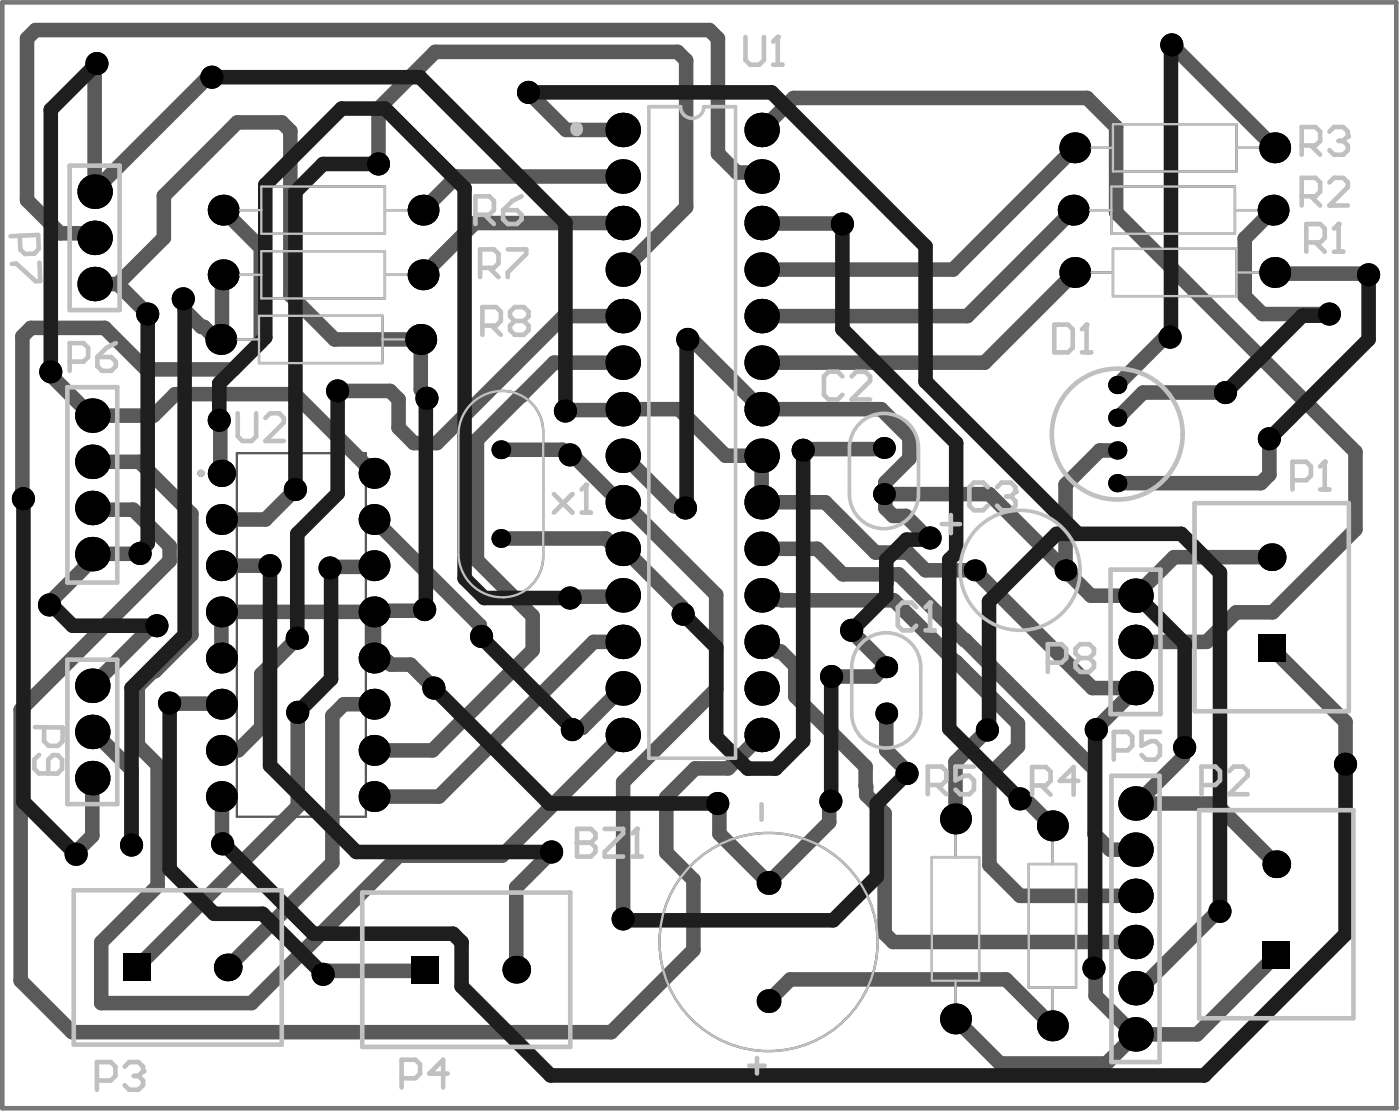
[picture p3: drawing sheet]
<svg xmlns="http://www.w3.org/2000/svg" width="256mm" height="204mm" viewBox="0 0 256 204" stroke-linecap="round" stroke-linejoin="round" font-family="sans-serif">
<g fill="none" stroke="#5a5a5a" stroke-width=".42">
<path d="M42.9 38.5h5M47.9 34.1h22.6v8.7h-22.6zM70.5 38.5h5M198.6 38.5h5M198.9 27.1h5M203.6 34.1h22.6v8.7h-22.6zM203.9 22.7h22.6v8.7h-22.6zM226.2 38.5h5M226.5 27.1h5M42.9 50.3h5M47.4 57.8h22.7v8.7h-22.7zM47.9 46h22.6v8.6h-22.6z"/>
<path d="M70.5 50.3h5M198.9 49.9h5M203.9 45.6h22.6v8.6h-22.6zM226.5 49.9h5M42.5 62.1h4.9M70.1 62.1h5M99.5 79.3v22.3M99.5 79.3a7.6 7.6 0 0 0-5.1-7.4 7.6 7.6 0 0 0-8.6 2.6 8 8 0 0 0-1.8 4.8v22.3a7.9 7.9 0 0 0 5.7 7.4 7.9 7.9 0 0 0 8.7-3.3 7.4 7.4 0 0 0 1.1-4.1M43.4 83h23.6v66.5h-23.6zM170.7 156.9h8.7v22.6h-8.7zM175 151.9v5M188.5 158.2h8.6v22.6h-8.6z"/>
<path d="M192.8 153.2v5M175 179.5v5M192.8 180.8v5"/>
<circle cx="140.8" cy="172.4" r="20"/>
</g>
<circle cx="36.8" cy="86.6" r=".33" fill="none" stroke="#5a5a5a" stroke-width=".67"/>
<path d="M.4 .4h255.4v202.5h-255.4z" fill="none" stroke="#787878" stroke-width=".85"/>
<g fill="none" stroke="#5a5a5a" stroke-width="2.7">
<path d="M124.1 9.5h-44.4l-10.4 10.4v10.1M103.3 57.9l-23.3 23.2h-4.2l-2.8-2.8v-5.2l-1.5-1.5h-9.6M16.7 76.1h11.4l4-3.9h21.9l14.5 14.4M40.4 77.1v9.4M77.1 62.1v9.2l1.1 1.2v.4M126 62.1l.3 .3h.7l12.5 12.5h21.9M214.4 61.7l-.3 .3h-1l-8.4 8.5M24.4 93.3l6.7 6.7v2.7l-27.3 27.2M25.5 84.5l9.6 9.6v22.1l-6.7 6.7M54.1 89.6l-5.5 5.5h-8M68.5 95.1l19.4 19.4v1.7l.3 .3M91.7 98.6h19.3l1.9 1.9h1.2"/>
<path d="M91.7 82.3h11.4l.9 1h.9l8.6 8.6h.8M114.1 83.4h.2l9.2 9.3h1.8l.3 .3M151.2 91.9l9.2 9.2h5.9l3.3 3.3h9M162.2 93l1.4 1.4h2.3l4.1 4.1h.4M25.7 101.3l-8.7 .1-.1 1.1-7.8 7.8v.4M40.6 103.6h8.9M68.5 112v8.5l.6 .5h1.9l.6 .7h3.6l4.3 4.3M139.5 109l.9 .8 23.3 .1 11.3 11.3h.2M149.7 100.5l4.7 4.6h10.2l35.9 35.7v11.9M156 115.4v.2l6.4 6.3h-.2M114.1 126h-.2l-7.2 7.3h-1.5l-.3 .3M16.9 142.4v10.6l-2.9 3v.4"/>
<path d="M40.6 145.8l.1 .1v8.5l.1 .1M186.9 146.2l.3 .3M76.7 177.7h-16.5l-.6 .7h-.4M200.4 177.2l.3 .3v4.8l7.1 7"/>
</g>
<circle cx="16.7" cy="76.1" r="1.33" fill="#5a5a5a"/>
<g fill="none" stroke="#5a5a5a" stroke-width="2.7">
<path d="M17.8 11.6v.5l-.5 .4v22.6M38.8 14.1l-.3 .3h-.7l-20.5 20.5M96.8 16.9l6.9 6.9h10.4M124.1 9.5l1.6 1.6v26.8l-11.4 11.4M214.7 8.2l18.8 18.9M139.5 32.3l-.7-.7h-3.8l-3.5-3.5v-21l-1.5-1.6h-123.5l-1.6 1.6v29.5M204.5 23.3v15.6l43.8 43.8v14.2l-15.2 15.2M233.2 38.5l-5.2 5.2v10.5l3.3 3.3h12.2M21.6 52l8.4-8.5v-7.7l13.5-13.4h8.1l1.6 1.6v30M233.5 49.9l.2 .2h16.8l.2 .2M9.3 68.1l.3 .3v.6l7.1 7.1M26.8 67.6l-7.6-7.6h-13.5l-1.6 1.6v29.5"/>
<path d="M224.5 71.9h-15.1l-4.6 4.6M40.4 86.5l.2 .1M161.9 82l-.2 .2h-14.4l-.2 .2M161.9 90.4l.3 .3v2.3M232.5 80.3v6.6l-1.5 1.5h-26.3M233 118.6l13.5 13.6v7.7M145.7 121.9v5.6l12.9 12.8 .1 5.2 3.4 3.4v22M162.2 121.9l-1.9 1.9h-8M162.4 130.6v6.8l3.8 3.8v.4M180.9 133.6l-5.9 5.9v10.4M186.5 136.7l-5.2 5.2M152.2 146.7l-.3 .3v3.5l-11.1 11.1"/>
<path d="M187.2 146.5h.9l4.6 4.7M200.5 152.7l2.9 2.8h4.6M186.9 164h21.1"/>
</g>
<circle cx="208.2" cy="147.1" r="1.33" fill="#5a5a5a"/>
<g fill="none" stroke="#5a5a5a" stroke-width="2.7">
<path d="M4.9 36.6l6.1 6.1h5.5l.8 .8M21.8 52.2l5.3 5.3M40.9 50.3l-.2 .2v11.4l-.2 .2h-.9l-2.3-2.3h-.4l-3-3v-1.8l-.3-.3M47.8 45.4v17.2l-5.1 5h-15.9M101.5 66.4h12.6M4.1 91.1l.2 .2M16.9 93l.3 .3h7.2M16.9 84.5h8.6M28.8 114.5l-.3 .3h-.9l-10.7 10.7M68.5 103.6l-.2 .2h-7.6l-.2 .2M77.8 111.6l-.2 .2h-8.9l-.2 .2h-27.9v8.5M87.4 102.6l10.2 10.2v6.2"/>
<path d="M3.8 129.9v49.6l9.4 9.4M16.9 134h.3l6.9 6.9v13.8M28.4 122.9h-.4l-2.8 2.8v10.7l3.7 3.6v22.2l-10.4 10.3v11.1h27.6l27-27h18.9M31.1 128.7l.1 .1h9.3l.1 .1M54.5 130.4v17.2l-29.4 29.5M60.9 131v26.9l-19.2 19.2M131.2 126.1l-17 17.1v25M217 136.8l-.3 .3v1.5l-8.5 8.5M101 156l-6.4 6.4v15.1M131.5 147.1l.3 .3v5.2l9 9M133.4 140.7h-6l-5.3 5.2v10.2l4.9 4.9v12.9l-15 15M77.9 177.5h-1l-.2 .2"/>
<path d="M223.5 166.8h-.4l-14.1 14.1h-1"/>
</g>
<circle cx="95.4" cy="72.4" r="1.33" fill="#5a5a5a"/>
<g fill="none" stroke="#5a5a5a" stroke-width="2.7">
<path d="M40.9 38.5l6.9 6.9M114.1 32.3h-30.4l-6.2 6.2M196.6 38.5l-19.4 19.4h-37.7M196.9 27.1l-22.3 22.2h-35.1M204.5 23.3l-5.4-5.4h-53.7l-5.9 5.9M17.3 52h4.3M53.2 54l8.1 8.1h15.8M103.3 57.9h10.8M114.1 49.3h.2M114.1 40.8h-27.1l-9.5 9.5M139.5 40.8l14.8 .2M196.9 49.9l-16.5 16.5h-40.9"/>
<path d="M40.2 76.9l.2 .2M101.5 66.4l-14.1 14.1v22.1M103.6 75.2l.2-.1h10.1l.2-.2h10.3l8.5 8.5h6.6v8.5h11.7M161.4 74.9l5.2 5.2v3.8l-4.4 4.4v1.9l-.3 .2h19.3l14 14M204.7 76.5h.1M114.3 91.9l16.9 17v17.2M204.7 82.5h-3.2l-6.3 6.2v15.7M54.5 116.8l-6.6 6.6v9.7l-4.3 4.3h-3M97.6 119l-18.4 18.4h-10.7M113.9 100l10.9 11v1.1l.3 .3M114.1 109l-.3 .2h-9.1l-.3 .3M114.1 117.5h-5.4l-28.3 28.3h-11.9"/>
<path d="M139.5 117.5h1.2l1.7 1.7h.6l2.7 2.7M139.5 100.5h10.2M178.6 104.4l21.5 21.6h7.9v.2l-7.2 7.1v.3M233 102h-17.9l-7.1 7h-8.1l-4.7-4.6M233.1 112.1h-6.6l-5.5 5.4h-13M68.5 128.9h-5.5l-2.1 2.1M114.1 134.5l-22.1 22.1M139.5 134.5l-6.1 6.2M175.2 121.2l11.3 11.3v4.2M181.3 141.9v16.5l5.6 5.6M192.7 151.2h.1M208 147.1h14.7l11.1 11.1"/>
<path d="M162.1 170.9l1.5 1.5h44.4M233.8 174.8l-14.5 14.5h-11.5M13.2 188.9h98.8M140.8 183.3l4-4h39.5l8.5 8.5M175 186.5l8.2 8.2h19.5l5.3-5.4"/>
</g>
<g fill="#000">
<circle cx="17.8" cy="11.6" r="2.11"/>
<circle cx="38.8" cy="14.1" r="2.11"/>
<circle cx="96.8" cy="16.9" r="2.11"/>
<circle cx="214.7" cy="8.2" r="2.11"/>
<circle cx="17.3" cy="35.1" r="3.2"/>
<circle cx="40.9" cy="38.5" r="2.83"/>
<circle cx="69.3" cy="30" r="2.11"/>
<circle cx="77.5" cy="38.5" r="2.83"/>
<circle cx="114.1" cy="32.3" r="3.2"/>
<circle cx="114.1" cy="23.8" r="3.2"/>
<circle cx="139.5" cy="32.3" r="3.2"/>
<circle cx="139.5" cy="23.8" r="3.2"/>
<circle cx="196.6" cy="38.5" r="2.83"/>
<circle cx="196.9" cy="27.1" r="2.83"/>
<circle cx="233.2" cy="38.5" r="2.83"/>
<circle cx="233.5" cy="27.1" r="2.83"/>
<circle cx="17.3" cy="52" r="3.2"/>
<circle cx="17.3" cy="43.5" r="3.2"/>
<circle cx="27.1" cy="57.5" r="2.11"/>
<circle cx="33.6" cy="54.7" r="2.11"/>
<circle cx="40.9" cy="50.3" r="2.83"/>
<circle cx="77.5" cy="50.3" r="2.83"/>
<circle cx="114.1" cy="57.9" r="3.2"/>
<circle cx="114.1" cy="40.8" r="3.2"/>
<circle cx="114.1" cy="49.3" r="3.2"/>
<circle cx="139.5" cy="40.8" r="3.2"/>
<circle cx="139.5" cy="57.9" r="3.2"/>
<circle cx="139.5" cy="49.3" r="3.2"/>
<circle cx="154.3" cy="41" r="2.11"/>
<circle cx="196.9" cy="49.9" r="2.83"/>
<circle cx="233.5" cy="49.9" r="2.83"/>
<circle cx="243.5" cy="57.5" r="2.11"/>
<circle cx="250.7" cy="50.3" r="2.11"/>
<circle cx="9.3" cy="68.1" r="2.11"/>
<circle cx="16.9" cy="76.1" r="3.2"/>
<circle cx="40.2" cy="76.9" r="2.11"/>
<circle cx="40.5" cy="62.1" r="2.83"/>
<circle cx="61.9" cy="71.6" r="2.11"/>
<circle cx="77.1" cy="62.1" r="2.83"/>
<circle cx="78.2" cy="72.9" r="2.11"/>
<circle cx="103.6" cy="75.2" r="2.11"/>
<circle cx="114.1" cy="66.4" r="3.2"/>
<circle cx="114.1" cy="74.9" r="3.2"/>
<circle cx="126" cy="62.1" r="2.11"/>
<circle cx="139.5" cy="66.4" r="3.2"/>
<circle cx="139.5" cy="74.9" r="3.2"/>
<circle cx="204.7" cy="76.5" r="1.66"/>
<circle cx="204.7" cy="70.5" r="1.66"/>
<circle cx="214.4" cy="61.7" r="2.11"/>
<circle cx="224.5" cy="71.9" r="2.11"/>
<circle cx="4.3" cy="91.3" r="2.11"/>
<circle cx="16.9" cy="93" r="3.2"/>
<circle cx="16.9" cy="84.5" r="3.2"/>
<circle cx="40.6" cy="95.1" r="2.83"/>
<circle cx="40.6" cy="86.6" r="2.5"/>
<circle cx="54.1" cy="89.6" r="2.11"/>
<circle cx="68.5" cy="95.1" r="2.83"/>
<circle cx="68.5" cy="86.6" r="2.83"/>
<circle cx="91.7" cy="98.6" r="1.71"/>
<circle cx="91.7" cy="82.3" r="1.71"/>
<circle cx="104.4" cy="83.3" r="2.11"/>
<circle cx="114.1" cy="83.4" r="3.2"/>
<circle cx="114.1" cy="91.9" r="3.2"/>
<circle cx="125.6" cy="93" r="2.11"/>
<circle cx="139.5" cy="91.9" r="3.2"/>
<circle cx="139.5" cy="83.4" r="3.2"/>
<circle cx="147.1" cy="82.4" r="2.11"/>
<circle cx="161.9" cy="82" r="2"/>
<circle cx="161.9" cy="90.4" r="2"/>
<circle cx="170.4" cy="98.5" r="2.11"/>
<circle cx="204.7" cy="88.4" r="1.66"/>
<circle cx="204.7" cy="82.5" r="1.66"/>
<circle cx="232.5" cy="80.3" r="2.11"/>
<circle cx="9.1" cy="110.7" r="2.11"/>
<circle cx="16.9" cy="101.4" r="3.2"/>
<circle cx="25.7" cy="101.3" r="2.11"/>
<circle cx="28.8" cy="114.5" r="2.11"/>
<circle cx="40.6" cy="103.6" r="2.83"/>
<circle cx="40.6" cy="112" r="2.83"/>
<circle cx="49.5" cy="103.6" r="2.11"/>
<circle cx="54.5" cy="116.8" r="2.11"/>
<circle cx="60.5" cy="104" r="2.11"/>
<circle cx="68.5" cy="103.6" r="2.83"/>
<circle cx="68.5" cy="112" r="2.83"/>
<circle cx="77.8" cy="111.6" r="2.11"/>
<circle cx="88.2" cy="116.5" r="2.11"/>
<circle cx="104.4" cy="109.5" r="2.11"/>
<circle cx="114.1" cy="109" r="3.2"/>
<circle cx="114.1" cy="100.5" r="3.2"/>
<circle cx="114.1" cy="117.5" r="3.2"/>
<circle cx="125.1" cy="112.4" r="2.11"/>
<circle cx="139.5" cy="100.5" r="3.2"/>
<circle cx="139.5" cy="117.5" r="3.2"/>
<circle cx="139.5" cy="109" r="3.2"/>
<circle cx="156" cy="115.4" r="2.11"/>
<circle cx="178.6" cy="104.4" r="2"/>
<circle cx="195.2" cy="104.4" r="2"/>
<circle cx="208" cy="117.5" r="3.2"/>
<circle cx="208" cy="109" r="3.2"/>
<circle cx="233" cy="102" r="2.54"/>
<circle cx="16.9" cy="125.5" r="3.2"/>
<circle cx="16.9" cy="134" r="3.2"/>
<circle cx="31.1" cy="128.7" r="2.11"/>
<circle cx="40.6" cy="137.4" r="2.83"/>
<circle cx="40.6" cy="128.9" r="2.83"/>
<circle cx="40.6" cy="120.5" r="2.83"/>
<circle cx="54.5" cy="130.4" r="2.11"/>
<circle cx="68.5" cy="128.9" r="2.83"/>
<circle cx="68.5" cy="137.4" r="2.83"/>
<circle cx="68.5" cy="120.5" r="2.83"/>
<circle cx="79.5" cy="126" r="2.11"/>
<circle cx="104.9" cy="133.6" r="2.11"/>
<circle cx="114.1" cy="134.5" r="3.2"/>
<circle cx="114.1" cy="126" r="3.2"/>
<circle cx="139.5" cy="134.5" r="3.2"/>
<circle cx="139.5" cy="126" r="3.2"/>
<circle cx="152.3" cy="123.8" r="2.11"/>
<circle cx="162.4" cy="130.6" r="2"/>
<circle cx="162.4" cy="122.1" r="2"/>
<circle cx="180.9" cy="133.6" r="2.11"/>
<circle cx="200.8" cy="133.6" r="2.11"/>
<circle cx="208" cy="126" r="3.2"/>
<circle cx="217" cy="136.8" r="2.11"/>
<circle cx="246.5" cy="139.9" r="2.11"/>
<circle cx="14" cy="156.4" r="2.11"/>
<circle cx="16.9" cy="142.4" r="3.2"/>
<circle cx="24.1" cy="154.7" r="2.11"/>
<circle cx="40.6" cy="145.8" r="2.83"/>
<circle cx="40.8" cy="154.5" r="2.11"/>
<circle cx="68.5" cy="145.8" r="2.83"/>
<circle cx="101" cy="156" r="2.11"/>
<circle cx="131.5" cy="147.1" r="2.11"/>
<circle cx="152.2" cy="146.7" r="2.11"/>
<circle cx="166.2" cy="141.6" r="2.11"/>
<circle cx="175" cy="149.9" r="2.83"/>
<circle cx="186.9" cy="146.2" r="2.11"/>
<circle cx="192.8" cy="151.2" r="2.83"/>
<circle cx="208" cy="147.1" r="3.2"/>
<circle cx="208" cy="155.5" r="3.2"/>
<circle cx="233.8" cy="158.2" r="2.54"/>
<circle cx="41.7" cy="177.1" r="2.54"/>
<circle cx="59.2" cy="178.4" r="2.11"/>
<circle cx="94.6" cy="177.5" r="2.54"/>
<circle cx="114.2" cy="168.2" r="2.11"/>
<circle cx="140.8" cy="161.6" r="2.18"/>
<circle cx="200.4" cy="177.2" r="2.11"/>
<circle cx="208" cy="164" r="3.2"/>
<circle cx="208" cy="172.4" r="3.2"/>
<circle cx="223.5" cy="166.8" r="2.11"/>
<circle cx="140.8" cy="183.3" r="2.18"/>
<circle cx="175" cy="186.5" r="2.83"/>
<circle cx="192.8" cy="187.8" r="2.83"/>
<circle cx="208" cy="180.9" r="3.2"/>
<circle cx="208" cy="189.3" r="3.2"/>
</g>
<g fill="#000">
<path d="M230.4 116.1h5.1v5.1h-5.1z" fill-rule="evenodd"/>
<path d="M22.5 174.6h5.1v5h-5.1z" fill-rule="evenodd"/>
<path d="M75.4 175h5.1v5h-5.1z" fill-rule="evenodd"/>
<path d="M231.3 172.3h5v5.1h-5z" fill-rule="evenodd"/>
</g>
<g fill="none" stroke="#1e1e1e" stroke-width="2.7">
<path d="M17.8 11.6l-8.5 8.5v48M38.8 14.1h38.1l26.7 26.7v34.4M96.8 16.9h44.6l28.2 28.2v24.7l27.8 27.9h-3.8l-12.4 12.4v23.2l-.3 .3M214.7 8.2l-.2 .2v53.2l-.1 .1M17.1 34.9l.2 .2M69.3 30h-10.1l-5.1 5.1v54.5M233.2 38.5v.3M233.5 27.1h.2M27.1 57.5v42l-1.4 1.4v.4M33.6 54.7l.2 .2v61.3l-9.7 9.7v28.8M139.5 40.8l.1 .1M154.3 41v19.3l20.9 20.8v20.1l-1.3 1.3v30.9l12.8 12.8h.2"/>
<path d="M243.5 57.5l-.3 .3h-4.6l-14.1 14.1M250.7 50.3v11.8l-18.2 18.2M16.7 76.1h.2M40.2 76.9v-6.7l8.4-8.4v-27.9l14-14h7.9l14.6 14.6v71.4l3.6 3.6h15.7M40.5 62.1l-.3 .2M61.9 71.6v18.7l-7.4 7.4v19.1M77.1 62.1v.8M78.2 72.9l-.2 .2v38.3l-.2 .2M114.1 74.9l-.2 .2M126 62.1l-.2 .2v30.5l-.2 .2M4.3 91.3v55.5l9.7 9.6M114.1 83.4l.1 .2"/>
<path d="M147.1 82.4v53.2l-5 5.1h-5.1l-5.8-5.8v-16.4l-6.1-6.1M161.9 90.4l.2 .3M170.4 98.5l-.3 .3h-4l-3.7 3.7v6.5l-6.4 6.4M216.4 97.7l7.1 7.1v62M9.1 110.7h.4l3.8 3.8h15.5M49.5 103.6v36.6l15.8 15.8h35.7M60.5 104l.1 .2v20.1l-6.1 6.1M68.7 111.8l-.2 .2M88.2 116.5v.2l16.7 16.6v.3M112.9 109h1.2M114.1 100.5h.2M208.3 109l8.7 8.8v19"/>
<path d="M16.9 125.5h.2M31.1 128.7v30.4l8.1 8.2h8.9l11.1 11.1M79.5 126l21.1 21.1h30.9M113.7 126h.4M152.3 123.8l-.1 22.9M200.8 133.6l-.2 .2v43.2l-.2 .2M246.5 139.9v31.1l-25.9 25.9M16.7 142.2l.2 .2M40.6 145.8h.1M40.8 154.5h.1l16.5 16.4h25.6l1.6 1.6v8.1l16.3 16.3M166.2 141.6l-5.6 5.5v13.4l-8 8h-38.2l-.2-.3M207.8 189.3h.2"/>
</g>
<circle cx="233.5" cy="49.9" r="1.33" fill="#1e1e1e"/>
<path d="M204.7 76.5h.1M204.8 70.3l-.1 .2M197.4 97.7h19M204.7 88.4l.1 .2M208 109h.3M162.4 121.9v.2M162.4 130.6l.2 .3M175 149.9h.1M208 147.1h.2M140.8 161.6h.3M100.9 196.9h119.7M208.2 180.7l-.2 .2" fill="none" stroke="#1e1e1e" stroke-width="2.7"/>
<g fill="#000">
<circle cx="17.8" cy="11.6" r="2.11"/>
<circle cx="38.8" cy="14.1" r="2.11"/>
<circle cx="96.8" cy="16.9" r="2.11"/>
<circle cx="214.7" cy="8.2" r="2.11"/>
<circle cx="17.3" cy="35.1" r="3.2"/>
<circle cx="40.9" cy="38.5" r="2.83"/>
<circle cx="69.3" cy="30" r="2.11"/>
<circle cx="77.5" cy="38.5" r="2.83"/>
<circle cx="114.1" cy="32.3" r="3.2"/>
<circle cx="114.1" cy="23.8" r="3.2"/>
<circle cx="139.5" cy="32.3" r="3.2"/>
<circle cx="139.5" cy="23.8" r="3.2"/>
<circle cx="196.6" cy="38.5" r="2.83"/>
<circle cx="196.9" cy="27.1" r="2.83"/>
<circle cx="233.2" cy="38.5" r="2.83"/>
<circle cx="233.5" cy="27.1" r="2.83"/>
<circle cx="17.3" cy="52" r="3.2"/>
<circle cx="17.3" cy="43.5" r="3.2"/>
<circle cx="27.1" cy="57.5" r="2.11"/>
<circle cx="33.6" cy="54.7" r="2.11"/>
<circle cx="40.9" cy="50.3" r="2.83"/>
<circle cx="77.5" cy="50.3" r="2.83"/>
<circle cx="114.1" cy="57.9" r="3.2"/>
<circle cx="114.1" cy="40.8" r="3.2"/>
<circle cx="114.1" cy="49.3" r="3.2"/>
<circle cx="139.5" cy="40.8" r="3.2"/>
<circle cx="139.5" cy="57.9" r="3.2"/>
<circle cx="139.5" cy="49.3" r="3.2"/>
<circle cx="154.3" cy="41" r="2.11"/>
<circle cx="196.9" cy="49.9" r="2.83"/>
<circle cx="233.5" cy="49.9" r="2.83"/>
<circle cx="243.5" cy="57.5" r="2.11"/>
<circle cx="250.7" cy="50.3" r="2.11"/>
<circle cx="9.3" cy="68.1" r="2.11"/>
<circle cx="16.9" cy="76.1" r="3.2"/>
<circle cx="40.2" cy="76.9" r="2.11"/>
<circle cx="40.5" cy="62.1" r="2.83"/>
<circle cx="61.9" cy="71.6" r="2.11"/>
<circle cx="77.1" cy="62.1" r="2.83"/>
<circle cx="78.2" cy="72.9" r="2.11"/>
<circle cx="103.6" cy="75.2" r="2.11"/>
<circle cx="114.1" cy="66.4" r="3.2"/>
<circle cx="114.1" cy="74.9" r="3.2"/>
<circle cx="126" cy="62.1" r="2.11"/>
<circle cx="139.5" cy="66.4" r="3.2"/>
<circle cx="139.5" cy="74.9" r="3.2"/>
<circle cx="204.7" cy="76.5" r="1.66"/>
<circle cx="204.7" cy="70.5" r="1.66"/>
<circle cx="214.4" cy="61.7" r="2.11"/>
<circle cx="224.5" cy="71.9" r="2.11"/>
<circle cx="4.3" cy="91.3" r="2.11"/>
<circle cx="16.9" cy="93" r="3.2"/>
<circle cx="16.9" cy="84.5" r="3.2"/>
<circle cx="40.6" cy="95.1" r="2.83"/>
<circle cx="40.6" cy="86.6" r="2.5"/>
<circle cx="54.1" cy="89.6" r="2.11"/>
<circle cx="68.5" cy="95.1" r="2.83"/>
<circle cx="68.5" cy="86.6" r="2.83"/>
<circle cx="91.7" cy="98.6" r="1.71"/>
<circle cx="91.7" cy="82.3" r="1.71"/>
<circle cx="104.4" cy="83.3" r="2.11"/>
<circle cx="114.1" cy="83.4" r="3.2"/>
<circle cx="114.1" cy="91.9" r="3.2"/>
<circle cx="125.6" cy="93" r="2.11"/>
<circle cx="139.5" cy="91.9" r="3.2"/>
<circle cx="139.5" cy="83.4" r="3.2"/>
<circle cx="147.1" cy="82.4" r="2.11"/>
<circle cx="161.9" cy="82" r="2"/>
<circle cx="161.9" cy="90.4" r="2"/>
<circle cx="170.4" cy="98.5" r="2.11"/>
<circle cx="204.7" cy="88.4" r="1.66"/>
<circle cx="204.7" cy="82.5" r="1.66"/>
<circle cx="232.5" cy="80.3" r="2.11"/>
<circle cx="9.1" cy="110.7" r="2.11"/>
<circle cx="16.9" cy="101.4" r="3.2"/>
<circle cx="25.7" cy="101.3" r="2.11"/>
<circle cx="28.8" cy="114.5" r="2.11"/>
<circle cx="40.6" cy="103.6" r="2.83"/>
<circle cx="40.6" cy="112" r="2.83"/>
<circle cx="49.5" cy="103.6" r="2.11"/>
<circle cx="54.5" cy="116.8" r="2.11"/>
<circle cx="60.5" cy="104" r="2.11"/>
<circle cx="68.5" cy="103.6" r="2.83"/>
<circle cx="68.5" cy="112" r="2.83"/>
<circle cx="77.8" cy="111.6" r="2.11"/>
<circle cx="88.2" cy="116.5" r="2.11"/>
<circle cx="104.4" cy="109.5" r="2.11"/>
<circle cx="114.1" cy="109" r="3.2"/>
<circle cx="114.1" cy="100.5" r="3.2"/>
<circle cx="114.1" cy="117.5" r="3.2"/>
<circle cx="125.1" cy="112.4" r="2.11"/>
<circle cx="139.5" cy="100.5" r="3.2"/>
<circle cx="139.5" cy="117.5" r="3.2"/>
<circle cx="139.5" cy="109" r="3.2"/>
<circle cx="156" cy="115.4" r="2.11"/>
<circle cx="178.6" cy="104.4" r="2"/>
<circle cx="195.2" cy="104.4" r="2"/>
<circle cx="208" cy="117.5" r="3.2"/>
<circle cx="208" cy="109" r="3.2"/>
<circle cx="233" cy="102" r="2.54"/>
<circle cx="16.9" cy="125.5" r="3.2"/>
<circle cx="16.9" cy="134" r="3.2"/>
<circle cx="31.1" cy="128.7" r="2.11"/>
<circle cx="40.6" cy="137.4" r="2.83"/>
<circle cx="40.6" cy="128.9" r="2.83"/>
<circle cx="40.6" cy="120.5" r="2.83"/>
<circle cx="54.5" cy="130.4" r="2.11"/>
<circle cx="68.5" cy="128.9" r="2.83"/>
<circle cx="68.5" cy="137.4" r="2.83"/>
<circle cx="68.5" cy="120.5" r="2.83"/>
<circle cx="79.5" cy="126" r="2.11"/>
<circle cx="104.9" cy="133.6" r="2.11"/>
<circle cx="114.1" cy="134.5" r="3.2"/>
<circle cx="114.1" cy="126" r="3.2"/>
<circle cx="139.5" cy="134.5" r="3.2"/>
<circle cx="139.5" cy="126" r="3.2"/>
<circle cx="152.3" cy="123.8" r="2.11"/>
<circle cx="162.4" cy="130.6" r="2"/>
<circle cx="162.4" cy="122.1" r="2"/>
<circle cx="180.9" cy="133.6" r="2.11"/>
<circle cx="200.8" cy="133.6" r="2.11"/>
<circle cx="208" cy="126" r="3.2"/>
<circle cx="217" cy="136.8" r="2.11"/>
<circle cx="246.5" cy="139.9" r="2.11"/>
<circle cx="14" cy="156.4" r="2.11"/>
<circle cx="16.9" cy="142.4" r="3.2"/>
<circle cx="24.1" cy="154.7" r="2.11"/>
<circle cx="40.6" cy="145.8" r="2.83"/>
<circle cx="40.8" cy="154.5" r="2.11"/>
<circle cx="68.5" cy="145.8" r="2.83"/>
<circle cx="101" cy="156" r="2.11"/>
<circle cx="131.5" cy="147.1" r="2.11"/>
<circle cx="152.2" cy="146.7" r="2.11"/>
<circle cx="166.2" cy="141.6" r="2.11"/>
<circle cx="175" cy="149.9" r="2.83"/>
<circle cx="186.9" cy="146.2" r="2.11"/>
<circle cx="192.8" cy="151.2" r="2.83"/>
<circle cx="208" cy="147.1" r="3.2"/>
<circle cx="208" cy="155.5" r="3.2"/>
<circle cx="233.8" cy="158.2" r="2.54"/>
<circle cx="41.7" cy="177.1" r="2.54"/>
<circle cx="59.2" cy="178.4" r="2.11"/>
<circle cx="94.6" cy="177.5" r="2.54"/>
<circle cx="114.2" cy="168.2" r="2.11"/>
<circle cx="140.8" cy="161.6" r="2.18"/>
<circle cx="200.4" cy="177.2" r="2.11"/>
<circle cx="208" cy="164" r="3.2"/>
<circle cx="208" cy="172.4" r="3.2"/>
<circle cx="223.5" cy="166.8" r="2.11"/>
<circle cx="140.8" cy="183.3" r="2.18"/>
<circle cx="175" cy="186.5" r="2.83"/>
<circle cx="192.8" cy="187.8" r="2.83"/>
<circle cx="208" cy="180.9" r="3.2"/>
<circle cx="208" cy="189.3" r="3.2"/>
</g>
<g fill="#000">
<path d="M230.4 116.1h5.1v5.1h-5.1z" fill-rule="evenodd"/>
<path d="M22.5 174.6h5.1v5h-5.1z" fill-rule="evenodd"/>
<path d="M75.4 175h5.1v5h-5.1z" fill-rule="evenodd"/>
<path d="M231.3 172.3h5v5.1h-5z" fill-rule="evenodd"/>
</g>
<g fill="none" stroke="#c0c0c0" stroke-width=".42">
<path d="M43.9 38.5h4M47.9 34.1h22.6v8.7h-22.6zM70.5 38.5h3.9M199.7 38.5h3.9M200 27.1h3.9M203.6 34.1h22.6v8.7h-22.6zM203.9 22.7h22.6v8.7h-22.6zM226.2 38.5h4M226.5 27.1h4M43.9 50.3h4M47.4 57.8h22.7v8.7h-22.7zM47.9 46h22.6v8.6h-22.6z"/>
<path d="M70.5 50.3h3.9M200 49.9h3.9M203.9 45.6h22.6v8.6h-22.6zM226.5 49.9h4M43.5 62.1h3.9M70.1 62.1h3.9M84 79.3v22.3M99.5 79.3v22.3M170.7 156.9h8.7v22.6h-8.7zM175 153v3.9M188.5 158.2h8.6v22.6h-8.6zM192.8 154.2v4"/>
<path d="M175 179.5v4M192.8 180.8v3.9"/>
</g>
<g fill="none" stroke="#c0c0c0" stroke-width=".85">
<path d="M12.8 30.3h9.1v26.5h-9.1zM12.3 70.9h9.2v35.7h-9.2zM101.5 90.4l3.4 3.4M104.9 90.4l-3.4 3.4M106.5 93.8h1.7M107.4 88.8v5M172.5 95.9h3.4M174.2 94.3v3.3M218.8 92.1h28.3v38.1h-28.3zM203.4 104.3h9.2v26.4h-9.2zM12.3 120.8h9.2v26.4h-9.2zM139.5 147.2v2.8"/>
<path d="M203.6 142h8.8v52.4h-8.8zM219.7 148.3h28.2v38.1h-28.2zM13.5 163h38.1v28.2h-38.1zM66.4 163.4h38.1v28.2h-38.1zM137.3 195.1h2.8M138.7 193.7v2.8"/>
</g>
<path d="M124.7 19.5h-5.8v119.3h15.8v-119.3h-5.8M155.6 82v8.4M168.3 82v8.4M156 122.1v8.5M168.7 122.1v8.5" fill="none" stroke="#c0c0c0" stroke-width=".67"/>
<path d="M105.6 23.5v.3" fill="none" stroke="#c0c0c0" stroke-width="2.3"/>
<circle cx="107.4" cy="88.8" r=".42" fill="#c0c0c0"/>
<path d="M136.6 6.8v4.2l.8 .8h1.7l.8-.8v-4.2M141.6 11.8h1.7M142.5 6.8v5M43.6 75.7v4.2l.8 .8h1.7l.8-.8v-4.2M48.6 76.5l.9-.8h1.7l.8 .8v.8l-3.4 3.4h3.4M107.4 88.8l-.9 .8" fill="none" stroke="#c0c0c0" stroke-width=".85"/>
<circle cx="142.5" cy="6.8" r=".42" fill="#c0c0c0"/>
<g fill="none" stroke="#c0c0c0" stroke-width=".85">
<path d="M142.5 6.8l-.9 .8M87.1 39.3h2.5l.9-.8v-1.7l-.9-.9h-2.5v5.1M88.8 39.3l1.7 1.7M92.2 38.5h2.5l.9 .8v.9l-.9 .8h-1.7l-.8-.8zM95.6 35.9l-1.7 .9-1.7 1.7M238.5 26.6h2.5l.8-.8v-1.7l-.8-.8h-2.5v5M240.2 26.6l1.6 1.7M243.5 24.1l.9-.8h1.7l.8 .8v.8M87.9 49h2.6l.8-.8v-1.7l-.8-.8h-2.6v5M88.4 59.6h2.5l.8-.8v-1.7l-.8-.9h-2.5v5.1M89.6 49l1.7 1.7M90.1 59.6l1.6 1.7"/>
<path d="M93 45.7h3.4v.8l-3.4 3.4v.8M94.3 58.8l-.9-.9v-.8l.9-.9h1.7l.8 .9v.8l-.8 .9M94.3 58.8l-.9 .8v.8l.9 .9h1.7l.8-.9v-.8l-.8-.8M94.3 58.8h1.7M170 143.7h2.5l.8-.8v-1.7l-.8-.9h-2.5v5.1M171.7 143.7l1.6 1.7M178.4 140.3h-3.4v2.6l1.7-.9h.9l.8 .9v1.6l-.8 .9h-1.7l-.9-.9M189.1 143.8h2.5l.9-.9v-1.6l-.9-.9h-2.5v5.1M190.8 143.8l1.7 1.7M197.5 142.9h-3.4l2.6-2.5v5.1"/>
</g>
<circle cx="246.9" cy="24.9" r=".42" fill="#c0c0c0"/>
<path d="M238.5 35.9h2.5l.8-.8v-1.7l-.8-.8h-2.5v5M240.2 35.9l1.6 1.7M243.5 33.4l.9-.8h1.7l.8 .8v.8l-3.4 3.4h3.4M245.2 25.8h.9M246.1 25.8l.8 .8v.9l-.8 .8h-1.7l-.9-.8M246.9 24.9l-.8 .9M239.3 44.4h2.5l.9-.9v-1.7l-.9-.8h-2.5v5.1M241 44.4l1.7 1.7M244.4 46.1h1.7M245.2 41v5.1" fill="none" stroke="#c0c0c0" stroke-width=".85"/>
<circle cx="245.2" cy="41" r=".42" fill="#c0c0c0"/>
<g fill="none" stroke="#c0c0c0" stroke-width=".85">
<path d="M3.6 43.2l.1 2.5 .9 .8 1.7-.1 .8-.9-.1-2.5-5.1 .2M7.2 48.1l.2 3.3-.9 .1-3.5-3.2h-.8M245.2 41l-.8 .8M12.8 66.2h2.5l.9-.9v-1.6l-.9-.9h-2.5v5.1M17.8 65.3h2.6l.8 .9v.8l-.8 .9h-1.7l-.9-.9zM21.2 62.8l-1.7 .9-1.7 1.6M6.4 133.1l5.1 .1-.1 2.5-.8 .8h-1.7l-.8-.8v-2.6M7.2 138.2l-.9 .8v1.7l.8 .9h3.4l.9-.8v-1.7l-.8-.9h-.9l-.8 .9-.1 2.5M192 121.3h2.5l.8-.8v-1.7l-.8-.9h-2.5v5.1M197.9 120.5l-.9-.9v-.8l.9-.9h1.7l.8 .9v.8l-.8 .9M197.9 120.5l-.9 .8v.8l.9 .9h1.7l.8-.9v-.8l-.8-.8M197.9 120.5h1.7"/>
<path d="M204 137.4h2.6l.8-.9v-1.7l-.8-.8h-2.6v5.1M212.5 134h-3.4v2.5l1.7-.8h.9l.8 .8v1.7l-.8 .9h-1.7l-.9-.9M17.8 197.8h2.5l.8-.8v-1.7l-.8-.9h-2.5v5.1M22.8 195.3l.9-.9h1.7l.8 .9v.8M73.6 197.4h2.5l.8-.9v-1.7l-.8-.8h-2.5v5.1M82 196.5h-3.4l2.6-2.5v5.1"/>
</g>
<circle cx="26.2" cy="196.1" r=".42" fill="#c0c0c0"/>
<path d="M236.8 87.9h2.5l.9-.8v-1.7l-.9-.9h-2.5v5.1M241.8 89.6h1.7M242.7 84.5v5.1M220.1 143.7h2.5l.9-.8v-1.7l-.9-.9h-2.5v5.1M225.2 141.2l.8-.9h1.7l.9 .9v.8l-3.4 3.4h3.4M24.5 197h.9M25.4 197l.8 .8v.8l-.8 .9h-1.7l-.9-.9M26.2 196.1l-.8 .9" fill="none" stroke="#c0c0c0" stroke-width=".85"/>
<circle cx="242.7" cy="84.5" r=".42" fill="#c0c0c0"/>
<path d="M193.1 59.4h2.6l.8 .9v3.4l-.8 .8h-2.6zM199.1 59.4v5.1M198.2 64.5h1.7M242.7 84.5l-.9 .9" fill="none" stroke="#c0c0c0" stroke-width=".85"/>
<circle cx="199.1" cy="59.4" r=".42" fill="#c0c0c0"/>
<path d="M199.1 59.4l-.9 .9M181 89.2l-.9-.9h-1.7l-.8 .9v3.4l.8 .8h1.7l.9-.8M182.6 89.2l.9-.9h1.7l.8 .9v.8" fill="none" stroke="#c0c0c0" stroke-width=".85"/>
<circle cx="186" cy="90" r=".42" fill="#c0c0c0"/>
<path d="M154.3 68.9l-.8-.8h-1.7l-.9 .8v3.4l.9 .8h1.7l.8-.8M156 68.9l.9-.8h1.6l.9 .8v.8l-3.4 3.4h3.4M184.3 90.9h.9M185.2 90.9l.8 .8v.9l-.8 .8h-1.7l-.9-.8M186 90l-.8 .9M167.9 111.2l-.9-.9h-1.7l-.8 .9v3.3l.8 .9h1.7l.9-.9M169.5 115.4h1.7M170.4 110.3v5.1" fill="none" stroke="#c0c0c0" stroke-width=".85"/>
<circle cx="170.4" cy="110.3" r=".42" fill="#c0c0c0"/>
<path d="M170.4 110.3l-.9 .9M105.7 151.7v5.1h2.5l.9-.8v-.9l-.9-.8h-2.5" fill="none" stroke="#c0c0c0" stroke-width=".85"/>
<circle cx="105.7" cy="154.3" r=".42" fill="#c0c0c0"/>
<path d="M105.7 151.7h2.5l.9 .9v.8l-.9 .9h-2.5M110.8 151.7h3.4v.9l-3.4 3.4v.8h3.4M115.8 156.8h1.7M116.7 151.7v5.1" fill="none" stroke="#c0c0c0" stroke-width=".85"/>
<circle cx="116.7" cy="151.7" r=".42" fill="#c0c0c0"/>
<g fill="none" stroke="#c0c0c0" stroke-width=".85">
<path d="M116.7 151.7l-.9 .9"/>
<circle cx="204.7" cy="79.5" r="12"/>
</g>
<g fill="none" stroke="#c0c0c0" stroke-width=".42">
<path d="M99.5 79.3a7.6 7.6 0 0 0-5.1-7.4 7.6 7.6 0 0 0-8.6 2.6 8 8 0 0 0-1.8 4.8M84 101.6a7.9 7.9 0 0 0 5.7 7.4 7.9 7.9 0 0 0 8.7-3.3 7.4 7.4 0 0 0 1.1-4.1"/>
<circle cx="140.8" cy="172.4" r="20"/>
</g>
<g fill="none" stroke="#c0c0c0" stroke-width=".67">
<path d="M124.7 19.5a2.13 2.13 0 0 0 2.1 2.2 2.13 2.13 0 0 0 2.1-2.2M155.6 82a6.3 6.3 0 0 1 6.3-6.3 6.3 6.3 0 0 1 6.4 6.3M155.6 90.4a6.3 6.3 0 0 0 6.3 6.4 6.3 6.3 0 0 0 6.4-6.4M156 130.6a6.3 6.3 0 0 0 6.4 6.3 6.3 6.3 0 0 0 6.3-6.3M156 122.1a6.3 6.3 0 0 1 6.4-6.3 6.3 6.3 0 0 1 6.3 6.3"/>
<circle cx="36.8" cy="86.6" r=".33"/>
<circle cx="186.9" cy="104.4" r="11"/>
</g>
</svg>
